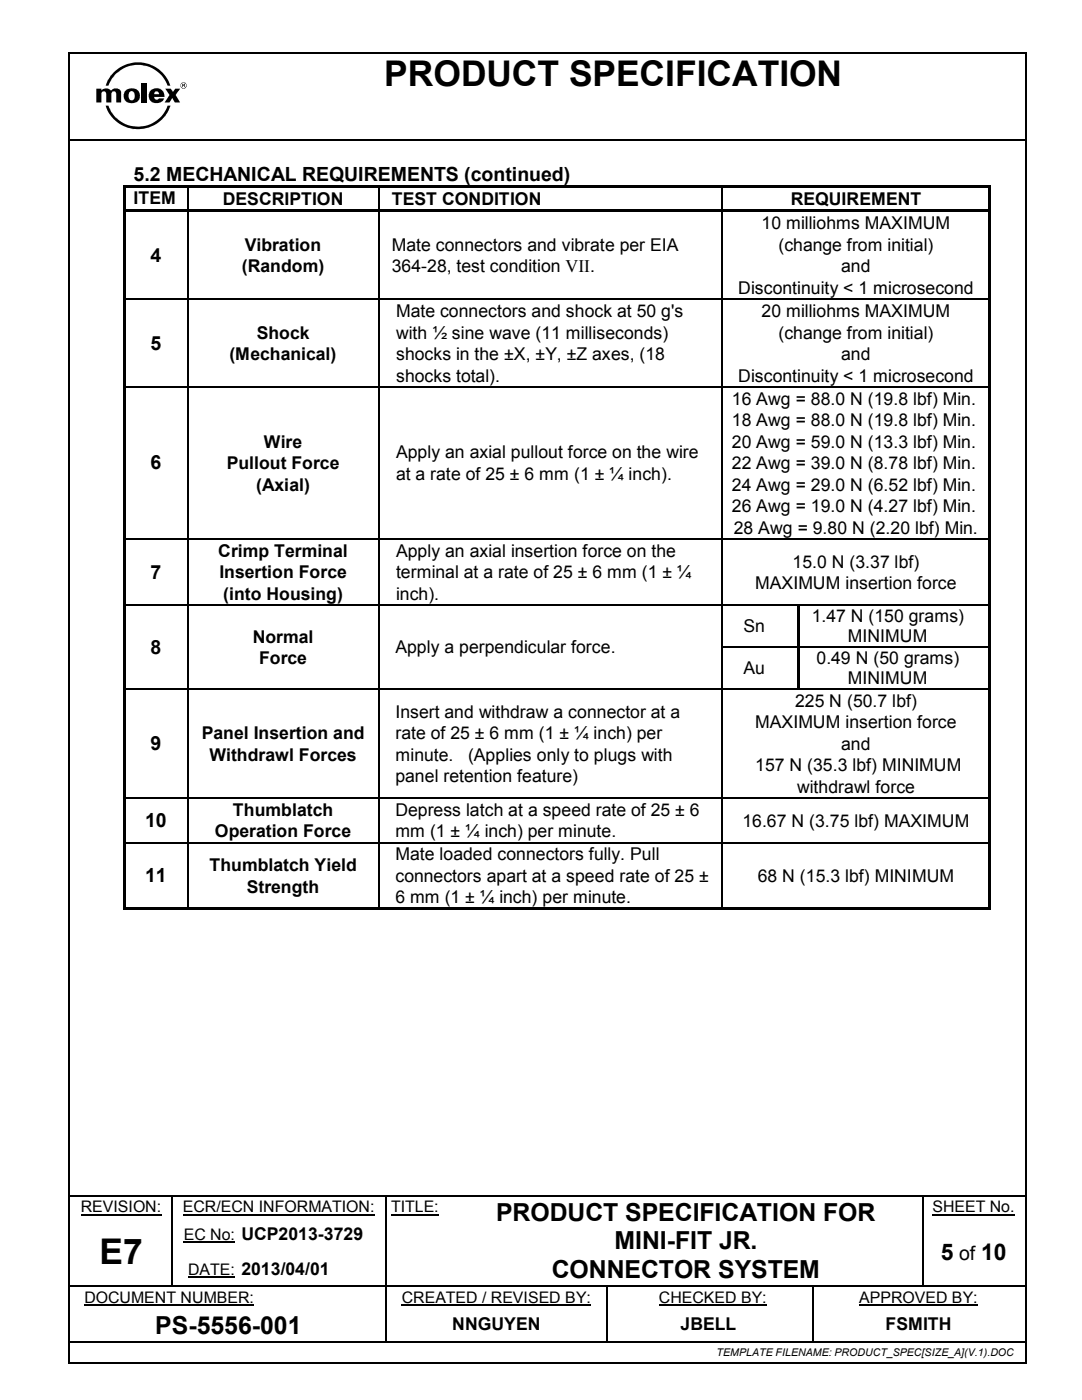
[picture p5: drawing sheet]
<svg xmlns="http://www.w3.org/2000/svg" width="216mm" height="279mm" viewBox="0 0 216 279" stroke-linecap="round" stroke-linejoin="round" font-family="sans-serif">
<defs><g id="words">
<g font-size="7.1">
<text x="76.7" y="17.2">PRODUCT SPECIFICATION</text>
<text x="19.9" y="252.3">E7</text>
</g>
<g font-size="5">
<text x="99" y="243.6">PRODUCT SPECIFICATION FOR</text>
<text x="122.6" y="249.3">MINI-FIT JR.</text>
<text x="110.1" y="255">CONNECTOR SYSTEM</text>
<text x="31" y="266.2">PS-5556-001</text>
</g>
<g font-size="4.6">
<text x="187.7" y="251.4">5</text>
<text x="195.7" y="251.4">10</text>
</g>
<g font-size="3.9">
<text x="26.7" y="36.1">5.2 MECHANICAL REQUIREMENTS (continued)</text>
<text x="30" y="52.3">4</text>
<text x="30" y="69.8">5</text>
<text x="30" y="93.7">6</text>
<text x="30" y="115.5">7</text>
<text x="30" y="130.4">8</text>
<text x="30" y="149.7">9</text>
<text x="29" y="165">10</text>
<text x="29" y="176.1">11</text>
<text x="191.4" y="251.4">of</text>
</g>
<g font-size="3.5">
<text x="26.7" y="40.7">ITEM</text>
<text x="44.5" y="40.9">DESCRIPTION</text>
<text x="78.2" y="40.9">TEST CONDITION</text>
<text x="157.8" y="40.9">REQUIREMENT</text>
<text x="152" y="45.8">10 milliohms MAXIMUM</text>
<text x="48.9" y="50.1">Vibration</text>
<text x="78.2" y="50.1">Mate connectors and vibrate per EIA</text>
<text x="155.3" y="50.1">(change from initial)</text>
<text x="48.3" y="54.4">(Random)</text>
<text x="78.2" y="54.4">364-28, test condition VII.</text>
<text x="147.3" y="58.7">Discontinuity &lt; 1 microsecond</text>
<text x="167.9" y="54.4">and</text>
<text x="79" y="63.2">Mate connectors and shock at 50 g's</text>
<text x="152" y="63.2">20 milliohms MAXIMUM</text>
<text x="45.8" y="71.8">(Mechanical)</text>
<text x="51.2" y="67.6">Shock</text>
<text x="79" y="67.6">with ½ sine wave (11 milliseconds)</text>
<text x="79" y="71.8">shocks in the ±X, ±Y, ±Z axes, (18</text>
<text x="155.3" y="67.6">(change from initial)</text>
<text x="167.9" y="71.8">and</text>
<text x="79" y="76.2">shocks total).</text>
<text x="147.3" y="76.2">Discontinuity &lt; 1 microsecond</text>
<text x="146.1" y="80.7">16 Awg = 88.0 N (19.8 lbf) Min.</text>
<text x="52.7" y="89.3">Wire</text>
<text x="146.1" y="85">18 Awg = 88.0 N (19.8 lbf) Min.</text>
<text x="146.1" y="89.3">20 Awg = 59.0 N (13.3 lbf) Min.</text>
<text x="45.3" y="93.6">Pullout Force</text>
<text x="79" y="91.5">Apply an axial pullout force on the wire</text>
<text x="79" y="95.8">at a rate of 25 ± 6 mm (1 ± ¼ inch).</text>
<text x="146.1" y="93.6">22 Awg = 39.0 N (8.78 lbf) Min.</text>
<text x="51.1" y="97.9">(Axial)</text>
<text x="146.1" y="97.9">24 Awg = 29.0 N (6.52 lbf) Min.</text>
<text x="146.1" y="102.2">26 Awg = 19.0 N (4.27 lbf) Min.</text>
<text x="146.4" y="106.6">28 Awg = 9.80 N (2.20 lbf) Min.</text>
<text x="43.6" y="111.1">Crimp Terminal</text>
<text x="79" y="111.1">Apply an axial insertion force on the</text>
<text x="158.2" y="113.3">15.0 N (3.37 lbf)</text>
<text x="43.8" y="115.4">Insertion Force</text>
<text x="44.5" y="119.7">(into Housing)</text>
<text x="79" y="115.4">terminal at a rate of 25 ± 6 mm (1 ± ¼</text>
<text x="79" y="119.7">inch).</text>
<text x="150.7" y="117.6">MAXIMUM insertion force</text>
<text x="162" y="124.1">1.47 N (150 grams)</text>
<text x="50.4" y="128.2">Normal</text>
<text x="78.9" y="130.4">Apply a perpendicular force.</text>
<text x="148.3" y="126.2">Sn</text>
<text x="169.2" y="128.2">MINIMUM</text>
<text x="51.7" y="132.5">Force</text>
<text x="148.3" y="134.5">Au</text>
<text x="162.9" y="132.5">0.49 N (50 grams)</text>
<text x="169.2" y="136.6">MINIMUM</text>
<text x="78.9" y="143.2">Insert and withdraw a connector at a</text>
<text x="158.7" y="141.1">225 N (50.7 lbf)</text>
<text x="40.3" y="147.5">Panel Insertion and</text>
<text x="78.9" y="147.5">rate of 25 ± 6 mm (1 ± ¼ inch) per</text>
<text x="150.7" y="145.3">MAXIMUM insertion force</text>
<text x="167.9" y="149.6">and</text>
<text x="41.8" y="151.8">Withdrawl Forces</text>
<text x="78.9" y="151.8">minute.</text>
<text x="93.4" y="151.8">(Applies only to plugs with</text>
<text x="150.7" y="154">157 N (35.3 lbf) MINIMUM</text>
<text x="78.9" y="156.1">panel retention feature)</text>
<text x="159" y="158.2">withdrawl force</text>
<text x="42.9" y="167.1">Operation Force</text>
<text x="46.5" y="162.8">Thumblatch</text>
<text x="78.9" y="162.8">Depress latch at a speed rate of 25 ± 6</text>
<text x="78.9" y="167.1">mm (1 ± ¼ inch) per minute.</text>
<text x="148.2" y="165">16.67 N (3.75 lbf) MAXIMUM</text>
<text x="41.8" y="173.9">Thumblatch Yield</text>
<text x="78.9" y="171.7">Mate loaded connectors fully. Pull</text>
<text x="49.2" y="178.1">Strength</text>
<text x="78.9" y="176">connectors apart at a speed rate of 25 ±</text>
<text x="151.2" y="176">68 N (15.3 lbf) MINIMUM</text>
<text x="78.9" y="180.3">6 mm (1 ± ¼ inch) per minute.</text>
<text x="90.3" y="265.5">NNGUYEN</text>
<text x="135.8" y="265.5">JBELL</text>
<text x="176.7" y="265.5">FSMITH</text>
</g>
<g font-size="3.2">
<text x="16.1" y="242">REVISION:</text>
<text x="36.5" y="242">ECR/ECN INFORMATION:</text>
<text x="78.1" y="242">TITLE:</text>
<text x="186.1" y="242">SHEET No.</text>
<text x="36.7" y="247.5">EC No: UCP2013-3729</text>
<text x="37.5" y="254.4">DATE: 2013/04/01</text>
<text x="16.8" y="260">DOCUMENT NUMBER:</text>
<text x="80.2" y="260">CREATED / REVISED BY:</text>
<text x="131.5" y="260">CHECKED BY:</text>
<text x="171.4" y="260">APPROVED BY:</text>
</g>
<text font-size="2.1" x="143" y="270.6">TEMPLATE FILENAME: PRODUCT_SPEC[SIZE_A](V.1).DOC</text>
</g></defs>
<g fill="#000">
<path d="M13.6 10.3h.4v.4h-.4zM204.5 10.3h.3v.4h-.3zM14 27.7h.3v.4h-.3zM24.5 37h.5v.5h-.5zM25 37h.5v.5h-.5zM25.5 37h11.8v.5h-11.8zM37.3 37.5h.3zM37.3 37h.5v.5h-.5zM37.8 37h37.6v.5h-37.6zM75.4 37.5h.3zM75.4 37h.5v.5h-.5zM75.9 37h68.1v.5h-68.1z"/>
<path d="M144 37.5h.3zM144 37h.5v.5h-.5zM144.5 37h52.7v.5h-52.7zM197.2 37.5h.5zM197.2 37h.5v.5h-.5zM204.3 27.7h.3v.4h-.3zM24.5 37.5h.5v4.3h-.5zM24.5 41.8h.5v.5h-.5zM24.5 42.3h.5v17.3h-.5zM24.5 59.6h.5v.2h-.5zM25 41.8h12.3v.5h-12.3zM37.3 42.3h.3z"/>
<path d="M37.3 41.8h.5v.5h-.5zM37.3 59.6h.3v.2h-.3zM37.8 41.8h37.6v.5h-37.6zM75.4 42.3h.3zM75.4 41.8h.5v.5h-.5zM75.4 59.6h.3v.2h-.3zM75.9 41.8h68.1v.5h-68.1zM144 42.3h.3zM144 41.8h.5v.5h-.5zM144 59.6h.3v.2h-.3zM144.5 41.8h52.7v.5h-52.7zM197.2 37.5h.5v4.3h-.5z"/>
<path d="M197.2 41.8h.5v.5h-.5zM197.2 42.3h.5v17.3h-.5zM197.2 59.6h.5v.2h-.5zM24.5 59.8h.5v17.2h-.5zM24.5 77h.5v.3h-.5zM37.3 77h.3v.3h-.3zM75.4 77h.3v.3h-.3zM144 77h.3v.3h-.3zM197.2 59.8h.5v17.2h-.5zM197.2 77h.5v.3h-.5zM24.5 77.3h.5v30.1h-.5zM24.5 107.4h.5v.3h-.5z"/>
<path d="M37.3 107.4h.3v.3h-.3zM75.4 107.4h.3v.3h-.3zM144 107.4h.3v.3h-.3zM197.2 77.3h.5v30.1h-.5zM197.2 107.4h.5v.3h-.5zM24.5 107.7h.5v12.9h-.5zM24.5 120.6h.5v.3h-.5zM24.5 120.9h.5v8.1h-.5zM24.5 129h.5v.2h-.5zM24.5 129.2h.5v8.2h-.5zM24.5 137.4h.5v.2h-.5zM37.3 120.6h.3v.3h-.3z"/>
<path d="M37.3 129h.3v.2h-.3zM37.3 137.4h.3v.2h-.3zM75.4 120.6h.3v.3h-.3zM75.4 129h.3v.2h-.3zM75.4 137.4h.3v.2h-.3zM144 120.6h.3v.3h-.3zM144 129h.3v.2h-.3zM144 137.4h.3v.2h-.3zM159.1 120.6h.3v.3h-.3zM159.1 120.9h.5v8.1h-.5zM159.1 129h.5v.2h-.5zM159.1 129.2h.5v8.2h-.5z"/>
<path d="M159.1 137.4h.3v.2h-.3zM197.2 107.7h.5v12.9h-.5zM197.2 120.6h.5v.3h-.5zM197.2 120.9h.5v8.1h-.5zM197.2 129h.5v.2h-.5zM197.2 129.2h.5v8.2h-.5zM197.2 137.4h.5v.2h-.5zM24.5 137.6h.5v21.5h-.5zM24.5 159.1h.5v.3h-.5zM37.3 159.1h.3v.3h-.3zM75.4 159.1h.3v.3h-.3zM144 159.1h.3v.3h-.3z"/>
<path d="M197.2 137.6h.5v21.5h-.5zM197.2 159.1h.5v.3h-.5zM24.5 159.4h.5v8.6h-.5zM24.5 168h.5v.3h-.5zM37.3 168h.3v.3h-.3zM75.4 168h.3v.3h-.3zM144 168h.3v.3h-.3zM197.2 159.4h.5v8.6h-.5zM197.2 168h.5v.3h-.5zM24.5 168.3h.5v12.8h-.5zM24.5 181.1h.5v.6h-.5zM25 181.1h12.3v.6h-12.3z"/>
<path d="M37.3 181.1h.5v.6h-.5zM37.8 181.1h37.6v.6h-37.6zM75.4 181.1h.5v.6h-.5zM75.9 181.1h68.1v.6h-68.1zM144 181.1h.5v.6h-.5zM144.5 181.1h52.7v.6h-52.7zM197.2 168.3h.5v12.8h-.5zM197.2 181.1h.5v.6h-.5zM34.1 238.8h.3v.2h-.3zM34.1 238.4h.4v.4h-.4zM77 238.8h.2v.2h-.2zM77 238.4h.3v.4h-.3z"/>
<path d="M89.6 238.4h.4v.4h-.4zM184 238.8h.2v.2h-.2zM184 238.4h.3v.4h-.3zM204.3 238.4h.3v.4h-.3zM34.1 242.7h.3v.9h-.3zM34.1 249.6h.3v.9h-.3zM34.1 256.5h.3v.3h-.3zM46.9 256.5h.3v.3h-.3zM77 242.7h.2v.9h-.2zM77 249.6h.2v.9h-.2zM77 256.5h.2v.5h-.2zM89.6 256.5h.3v.3h-.3z"/>
<path d="M120.9 256.8h.3v.2h-.3zM120.9 256.5h.3v.3h-.3zM162 256.8h.3v.2h-.3zM162 256.5h.3v.3h-.3zM184 242.7h.2v.9h-.2zM184 249.6h.2v.9h-.2zM184 256.5h.2v.3h-.2zM13.6 271.8h.4v.3h-.4zM76.9 260.9h.4v.7h-.4zM76.9 267.7h.4v.4h-.4zM120.9 260.9h.3v.7h-.3zM120.9 267.7h.3v.4h-.3z"/>
<path d="M162 260.9h.3v.7h-.3zM162 267.7h.3v.4h-.3zM204.3 267.7h.3v.4h-.3zM204.5 271.8h.3v.3h-.3z"/>
</g>
<g fill="none" stroke="#000" stroke-width=".34">
<path d="M13.8 10.7v261.1M14 10.5h190.5M204.6 10.7v261.1M14.3 27.9h190.2M14 238.6h20.1M34.5 238.6h42.5M77.3 238.6h12.3M90 238.6h94M184.3 238.6h20M14 267.9h62.9M14 271.9h190.5M77.1 261.6v6.1"/>
<path d="M77.3 267.9h43.6M121.1 261.6v6.1M121.2 267.9h40.8M162.3 267.9h42"/>
</g>
<path d="M16.1 242.4h16.1M36.5 242.4h38.3M36.7 248h10.2M37.5 254.9h9.4M78.1 242.4h9.5M186.1 242.4h16.4M16.8 260.5h33.9M80.2 260.5h37.7M131.5 260.5h21.5M171.4 260.5h23.7" fill="none" stroke="#000" stroke-width=".21"/>
<g fill="none" stroke="#000" stroke-width=".25">
<path d="M37.5 37.5v4.3M75.6 37.5v4.3M144.1 37.5v4.3M25 59.7h12.3M37.5 42.3v17.3M37.5 59.8v17.2M37.6 59.7h37.8M75.6 42.3v17.3M75.6 59.8v17.2M75.7 59.7h68.3M144.1 42.3v17.3M144.1 59.8v17.2"/>
<path d="M144.3 59.7h52.9M25 77.2h12.3M37.5 77.3v30.1M37.6 77.2h37.8M75.6 77.3v30.1M75.7 77.2h68.3M144.1 77.3v30.1M144.3 77.2h52.9M25 107.5h12.3M37.5 107.7v12.9M37.6 107.5h37.8M75.6 107.7v12.9"/>
<path d="M75.7 107.5h68.3M144.1 107.7v12.9M144.3 107.5h52.9M25 120.7h12.3M25 137.5h12.3M37.5 120.9v8.1M37.5 129.2v8.2M37.5 137.6v21.5M37.6 120.7h37.8M37.6 137.5h37.8M75.6 120.9v8.1M75.6 129.2v8.2"/>
<path d="M75.6 137.6v21.5M75.7 120.7h68.3M75.7 137.5h68.3M144.1 120.9v8.1M144.1 129.2v8.2M144.1 137.6v21.5M144.3 120.7h14.8M144.3 129.1h14.8M144.3 137.5h14.8M159.4 120.7h37.8M159.4 137.5h37.8M159.6 129.1h37.6"/>
<path d="M25 159.3h12.3M37.5 159.4v8.6M37.6 159.3h37.8M75.6 159.4v8.6M75.7 159.3h68.3M144.1 159.4v8.6M144.3 159.3h52.9M25 168.1h12.3M37.5 168.3v12.8M37.6 168.1h37.8M75.6 168.3v12.8M75.7 168.1h68.3"/>
<path d="M144.1 168.3v12.8M144.3 168.1h52.9M34.2 239v3.7M77.1 239v3.7M184.1 239v3.7M14 256.7h20.1M34.2 243.6v6M34.2 250.5v6M34.4 256.7h12.5M47.2 256.7h29.8M77.1 243.6v6M77.1 250.5v6"/>
<path d="M77.1 257v3.9M77.2 256.7h12.4M89.9 256.7h31M121.1 257v3.9M121.2 256.7h40.8M162.1 257v3.9M162.3 256.7h21.7M184.1 243.6v6M184.1 250.5v6M184.2 256.7h20.3M162.1 261.6v6.1"/>
</g>
<g fill="#000">
<path d="M25.8 18.5l.2-.3a.62 .62 0 0 1 .9 .7 .76 .76 0 0 1-.1 .8 .76 .76 0 0 1-.8 .3 1.19 1.19 0 0 1-.2-1.5zM25 18.1a1.56 1.56 0 0 0 0 2 1.56 1.56 0 0 0 1.9 .4 1.51 1.51 0 0 0 .9-2 1.51 1.51 0 0 0-2-.8z" fill-rule="evenodd"/>
<path d="M22.7 14.4a6.8 6.8 0 0 1 11.3 2.7h-.6a6.3 6.3 0 0 0-5.9-4.2 6.3 6.3 0 0 0-5.9 4.2h-.5l.6-1.4z" fill-rule="evenodd"/>
<path d="M30 18.1a1.49 1.49 0 0 0 .9 2.5 1.82 1.82 0 0 0 1.7-.6l.1-.4h-1a.5 .5 0 0 1-.6 .3 .5 .5 0 0 1-.3-.6h2.1a1.63 1.63 0 0 0-1-1.6 1.63 1.63 0 0 0-1.9 .4zM30.9 18.4l.6-.2 .2 .6h-.9z" fill-rule="evenodd"/>
<path d="M33 17.7h1.1l.4 .7 .5-.7h.9l-.8 1.3 .8 1.4h-1l-.5-.8-.6 .8h-.9l.9-1.4z" fill-rule="evenodd"/>
<path d="M36 17.1a.63 .63 0 0 1 1.2 0 .63 .63 0 0 1-1.2 0zM36.1 17.1a.55 .55 0 0 0 1.1 0 .55 .55 0 0 0-1.1 0z" fill-rule="evenodd"/>
<path d="M36.5 16.8l.2 .1v.1h-.2zM36.4 16.8v.6h.1v-.3h.2v.3h.2l-.1-.3 .1-.3z" fill-rule="evenodd"/>
<path d="M19.2 17.7h1v.4a1.26 1.26 0 0 1 1.9 0l.7-.4h.7l.5 .3 .2 .3v2.1h-1v-1.8l-.3-.4-.5 .1-.2 .3v1.8h-1v-1.7l-.3-.5h-.4l-.3 .3v1.9h-1z" fill-rule="evenodd"/>
<path d="M28.2 16.5h1.1v3.9h-1.1z" fill-rule="evenodd"/>
<path d="M21.1 21.1h.5a6.3 6.3 0 0 0 5.9 4.2 6.3 6.3 0 0 0 5.9-4.2h.6a6.8 6.8 0 0 1-6.5 4.7 6.8 6.8 0 0 1-6.4-4.7z" fill-rule="evenodd"/>
</g>
<use href="#words"/>
</svg>
